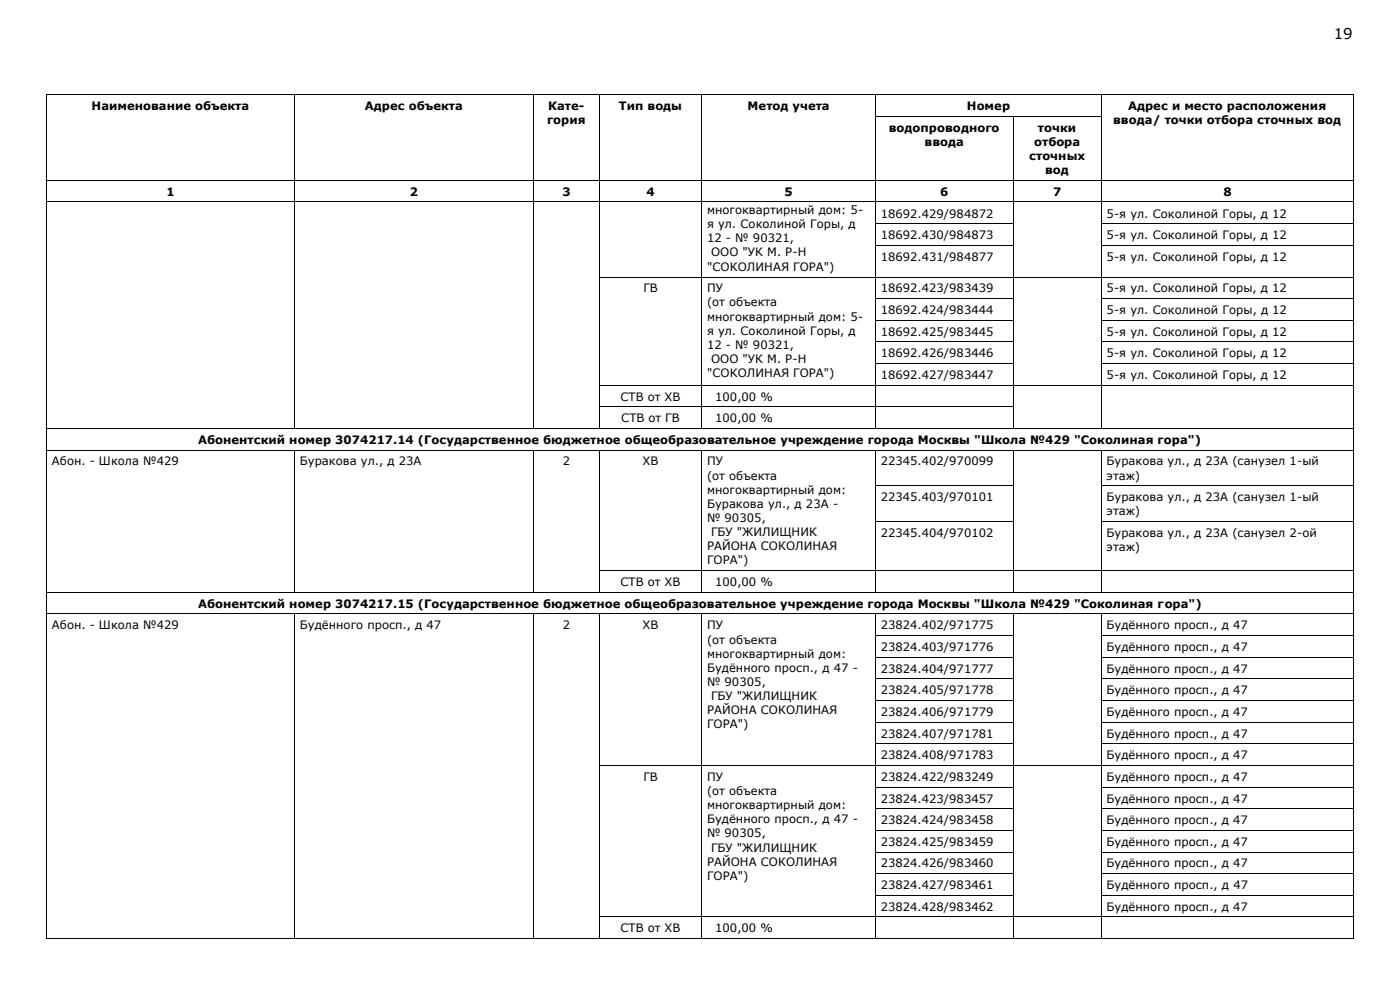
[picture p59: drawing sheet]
<svg xmlns="http://www.w3.org/2000/svg" width="297mm" height="210mm" viewBox="0 0 297 210" stroke-linecap="round" stroke-linejoin="round" font-family="sans-serif">
<defs><g id="words">
<text font-size="3.2" x="283" y="8.2">19</text>
<g font-size="2.5">
<text x="19.4" y="23.4">Наименование объекта</text>
<text x="77.4" y="23.4">Адрес объекта</text>
<text x="116.3" y="23.4">Кате-</text>
<text x="131.3" y="23.4">Тип воды</text>
<text x="158.6" y="23.4">Метод учета</text>
<text x="205.1" y="23.4">Номер</text>
<text x="239.3" y="23.4">Адрес и место расположения</text>
<text x="116.1" y="26.3">гория</text>
<text x="188.6" y="27.9">водопроводного</text>
<text x="220.2" y="27.9">точки</text>
<text x="236.2" y="26.3">ввода/ точки отбора сточных вод</text>
<text x="196.2" y="31">ввода</text>
<text x="218.3" y="34">сточных</text>
<text x="219.4" y="31">отбора</text>
<text x="35.4" y="41.5">1</text>
<text x="87" y="41.5">2</text>
<text x="119.3" y="41.5">3</text>
<text x="137.2" y="41.5">4</text>
<text x="166.4" y="41.5">5</text>
<text x="199.5" y="41.5">6</text>
<text x="221.7" y="36.9">вод</text>
<text x="223.4" y="41.5">7</text>
<text x="259.5" y="41.5">8</text>
<text x="150" y="45.4">многоквартирный дом: 5-</text>
<text x="186.8" y="46.2">18692.429/984872</text>
<text x="234.8" y="46.2">5-я ул. Соколиной Горы, д 12</text>
<text x="150" y="48.4">я ул. Соколиной Горы, д</text>
<text x="150" y="51.4">12 - № 90321,</text>
<text x="186.8" y="50.7">18692.430/984873</text>
<text x="234.8" y="50.7">5-я ул. Соколиной Горы, д 12</text>
<text x="150" y="57.4">&quot;СОКОЛИНАЯ ГОРА&quot;)</text>
<text x="150.9" y="54.4">ООО &quot;УК М. Р-Н</text>
<text x="186.8" y="55.3">18692.431/984877</text>
<text x="234.8" y="55.3">5-я ул. Соколиной Горы, д 12</text>
<text x="136.5" y="62">ГВ</text>
<text x="150" y="62">ПУ</text>
<text x="150" y="65">(от объекта</text>
<text x="186.8" y="62">18692.423/983439</text>
<text x="234.8" y="62">5-я ул. Соколиной Горы, д 12</text>
<text x="150" y="68">многоквартирный дом: 5-</text>
<text x="150" y="71">я ул. Соколиной Горы, д</text>
<text x="186.8" y="66.6">18692.424/983444</text>
<text x="186.8" y="71.2">18692.425/983445</text>
<text x="234.8" y="66.6">5-я ул. Соколиной Горы, д 12</text>
<text x="234.8" y="71.2">5-я ул. Соколиной Горы, д 12</text>
<text x="150" y="74">12 - № 90321,</text>
<text x="150.9" y="77">ООО &quot;УК М. Р-Н</text>
<text x="186.8" y="75.8">18692.426/983446</text>
<text x="234.8" y="75.8">5-я ул. Соколиной Горы, д 12</text>
<text x="150" y="80">&quot;СОКОЛИНАЯ ГОРА&quot;)</text>
<text x="186.8" y="80.4">18692.427/983447</text>
<text x="234.8" y="80.4">5-я ул. Соколиной Горы, д 12</text>
<text x="131.6" y="85">СТВ от ХВ</text>
<text x="131.8" y="89.6">СТВ от ГВ</text>
<text x="151.7" y="85">100,00 %</text>
<text x="151.7" y="89.6">100,00 %</text>
<text x="42" y="94.2">Абонентский номер 3074217.14 (Государственное бюджетное общеобразовательное учреждение города Москвы &quot;Школа №429 &quot;Соколиная гора&quot;)</text>
<text x="11" y="98.7">Абон. - Школа №429</text>
<text x="63.6" y="98.7">Буракова ул., д 23А</text>
<text x="119.4" y="98.7">2</text>
<text x="136.3" y="98.7">ХВ</text>
<text x="150" y="98.7">ПУ</text>
<text x="150" y="101.8">(от объекта</text>
<text x="186.8" y="98.7">22345.402/970099</text>
<text x="234.8" y="98.7">Буракова ул., д 23А (санузел 1-ый</text>
<text x="234.8" y="101.8">этаж)</text>
<text x="150" y="104.7">многоквартирный дом:</text>
<text x="150" y="107.7">Буракова ул., д 23А -</text>
<text x="186.8" y="106.3">22345.403/970101</text>
<text x="234.8" y="106.3">Буракова ул., д 23А (санузел 1-ый</text>
<text x="150" y="110.7">№ 90305,</text>
<text x="150.9" y="113.7">ГБУ &quot;ЖИЛИЩНИК</text>
<text x="186.8" y="113.9">22345.404/970102</text>
<text x="234.8" y="109.3">этаж)</text>
<text x="234.8" y="113.9">Буракова ул., д 23А (санузел 2-ой</text>
<text x="150" y="116.7">РАЙОНА СОКОЛИНАЯ</text>
<text x="150" y="119.7">ГОРА&quot;)</text>
<text x="234.8" y="116.9">этаж)</text>
<text x="131.6" y="124.4">СТВ от ХВ</text>
<text x="151.7" y="124.4">100,00 %</text>
<text x="42" y="128.9">Абонентский номер 3074217.15 (Государственное бюджетное общеобразовательное учреждение города Москвы &quot;Школа №429 &quot;Соколиная гора&quot;)</text>
<text x="11" y="133.5">Абон. - Школа №429</text>
<text x="63.6" y="133.5">Будённого просп., д 47</text>
<text x="119.4" y="133.5">2</text>
<text x="136.3" y="133.5">ХВ</text>
<text x="150" y="133.5">ПУ</text>
<text x="150" y="136.5">(от объекта</text>
<text x="186.8" y="133.5">23824.402/971775</text>
<text x="234.8" y="133.5">Будённого просп., д 47</text>
<text x="150" y="139.5">многоквартирный дом:</text>
<text x="150" y="142.5">Будённого просп., д 47 -</text>
<text x="186.8" y="138.1">23824.403/971776</text>
<text x="186.8" y="142.7">23824.404/971777</text>
<text x="234.8" y="138.1">Будённого просп., д 47</text>
<text x="234.8" y="142.7">Будённого просп., д 47</text>
<text x="150" y="145.5">№ 90305,</text>
<text x="150.9" y="148.5">ГБУ &quot;ЖИЛИЩНИК</text>
<text x="186.8" y="147.3">23824.405/971778</text>
<text x="234.8" y="147.3">Будённого просп., д 47</text>
<text x="150" y="151.5">РАЙОНА СОКОЛИНАЯ</text>
<text x="150" y="154.5">ГОРА&quot;)</text>
<text x="186.8" y="151.9">23824.406/971779</text>
<text x="234.8" y="151.9">Будённого просп., д 47</text>
<text x="186.8" y="156.5">23824.407/971781</text>
<text x="186.8" y="161.1">23824.408/971783</text>
<text x="234.8" y="156.5">Будённого просп., д 47</text>
<text x="234.8" y="161.1">Будённого просп., д 47</text>
<text x="136.5" y="165.6">ГВ</text>
<text x="150" y="165.6">ПУ</text>
<text x="186.8" y="165.6">23824.422/983249</text>
<text x="234.8" y="165.6">Будённого просп., д 47</text>
<text x="150" y="168.6">(от объекта</text>
<text x="150" y="171.7">многоквартирный дом:</text>
<text x="186.8" y="170.3">23824.423/983457</text>
<text x="234.8" y="170.3">Будённого просп., д 47</text>
<text x="150" y="174.7">Будённого просп., д 47 -</text>
<text x="150" y="177.6">№ 90305,</text>
<text x="186.8" y="174.8">23824.424/983458</text>
<text x="186.8" y="179.4">23824.425/983459</text>
<text x="234.8" y="174.8">Будённого просп., д 47</text>
<text x="234.8" y="179.4">Будённого просп., д 47</text>
<text x="150" y="183.6">РАЙОНА СОКОЛИНАЯ</text>
<text x="150.9" y="180.6">ГБУ &quot;ЖИЛИЩНИК</text>
<text x="186.8" y="184">23824.426/983460</text>
<text x="234.8" y="184">Будённого просп., д 47</text>
<text x="150" y="186.6">ГОРА&quot;)</text>
<text x="186.8" y="188.6">23824.427/983461</text>
<text x="234.8" y="188.6">Будённого просп., д 47</text>
<text x="131.6" y="197.8">СТВ от ХВ</text>
<text x="151.7" y="197.8">100,00 %</text>
<text x="186.8" y="193.2">23824.428/983462</text>
<text x="234.8" y="193.2">Будённого просп., д 47</text>
</g>
</g></defs>
<g fill="#000">
<path d="M9.8 20h.2v.2h-.2z" fill-rule="evenodd"/>
<path d="M9.8 20h.2v.2h-.2z" fill-rule="evenodd"/>
<path d="M9.8 24.6h.2v.2h-.2z" fill-rule="evenodd"/>
<path d="M9.8 38.2h.2v.2h-.2z" fill-rule="evenodd"/>
<path d="M62.4 20h.2v.2h-.2z" fill-rule="evenodd"/>
<path d="M62.4 24.6h.2v.2h-.2z" fill-rule="evenodd"/>
<path d="M62.4 38.2h.2v.2h-.2z" fill-rule="evenodd"/>
<path d="M113.1 20h.2v.2h-.2z" fill-rule="evenodd"/>
<path d="M113.1 24.6h.2v.2h-.2z" fill-rule="evenodd"/>
<path d="M113.1 38.2h.2v.2h-.2z" fill-rule="evenodd"/>
<path d="M127.1 20h.2v.2h-.2z" fill-rule="evenodd"/>
<path d="M127.1 24.6h.2v.2h-.2z" fill-rule="evenodd"/>
<path d="M127.1 38.2h.2v.2h-.2z" fill-rule="evenodd"/>
<path d="M148.8 20h.2v.2h-.2z" fill-rule="evenodd"/>
<path d="M148.8 24.6h.2v.2h-.2z" fill-rule="evenodd"/>
<path d="M148.8 38.2h.2v.2h-.2z" fill-rule="evenodd"/>
<path d="M185.6 20h.2v.2h-.2z" fill-rule="evenodd"/>
<path d="M185.6 24.6h.2v.2h-.2z" fill-rule="evenodd"/>
<path d="M185.6 38.2h.2v.2h-.2z" fill-rule="evenodd"/>
<path d="M214.8 24.6h.2v.2h-.2z" fill-rule="evenodd"/>
<path d="M214.8 38.2h.2v.2h-.2z" fill-rule="evenodd"/>
<path d="M233.6 20h.2v.2h-.2z" fill-rule="evenodd"/>
<path d="M233.6 24.6h.2v.2h-.2z" fill-rule="evenodd"/>
<path d="M233.6 38.2h.2v.2h-.2z" fill-rule="evenodd"/>
<path d="M287 20h.2v.2h-.2z" fill-rule="evenodd"/>
<path d="M287 20h.2v.2h-.2z" fill-rule="evenodd"/>
<path d="M287 24.6h.2v.2h-.2z" fill-rule="evenodd"/>
<path d="M287 38.2h.2v.2h-.2z" fill-rule="evenodd"/>
<path d="M9.8 42.8h.2v.1h-.2z" fill-rule="evenodd"/>
<path d="M9.8 47.4h.2v.1h-.2z" fill-rule="evenodd"/>
<path d="M9.8 52h.2v.1h-.2z" fill-rule="evenodd"/>
<path d="M9.8 58.7h.2v.2h-.2z" fill-rule="evenodd"/>
<path d="M62.4 42.8h.2v.1h-.2z" fill-rule="evenodd"/>
<path d="M62.4 47.4h.2v.1h-.2z" fill-rule="evenodd"/>
<path d="M62.4 52h.2v.1h-.2z" fill-rule="evenodd"/>
<path d="M62.4 58.7h.2v.2h-.2z" fill-rule="evenodd"/>
<path d="M113.1 42.8h.2v.1h-.2z" fill-rule="evenodd"/>
<path d="M113.1 47.4h.2v.1h-.2z" fill-rule="evenodd"/>
<path d="M113.1 52h.2v.1h-.2z" fill-rule="evenodd"/>
<path d="M113.1 58.7h.2v.2h-.2z" fill-rule="evenodd"/>
<path d="M127.1 42.8h.2v.1h-.2z" fill-rule="evenodd"/>
<path d="M127.1 47.4h.2v.1h-.2z" fill-rule="evenodd"/>
<path d="M127.1 52h.2v.1h-.2z" fill-rule="evenodd"/>
<path d="M127.1 58.7h.2v.2h-.2z" fill-rule="evenodd"/>
<path d="M148.8 42.8h.2v.1h-.2z" fill-rule="evenodd"/>
<path d="M148.8 47.4h.2v.1h-.2z" fill-rule="evenodd"/>
<path d="M148.8 52h.2v.1h-.2z" fill-rule="evenodd"/>
<path d="M148.8 58.7h.2v.2h-.2z" fill-rule="evenodd"/>
<path d="M185.6 42.8h.2v.1h-.2z" fill-rule="evenodd"/>
<path d="M185.6 47.4h.2v.1h-.2z" fill-rule="evenodd"/>
<path d="M185.6 52h.2v.1h-.2z" fill-rule="evenodd"/>
<path d="M185.6 58.7h.2v.2h-.2z" fill-rule="evenodd"/>
<path d="M214.8 42.8h.2v.1h-.2z" fill-rule="evenodd"/>
<path d="M214.8 47.4h.2v.1h-.2z" fill-rule="evenodd"/>
<path d="M214.8 52h.2v.1h-.2z" fill-rule="evenodd"/>
<path d="M214.8 58.7h.2v.2h-.2z" fill-rule="evenodd"/>
<path d="M233.6 42.8h.2v.1h-.2z" fill-rule="evenodd"/>
<path d="M233.6 47.4h.2v.1h-.2z" fill-rule="evenodd"/>
<path d="M233.6 52h.2v.1h-.2z" fill-rule="evenodd"/>
<path d="M233.6 58.7h.2v.2h-.2z" fill-rule="evenodd"/>
<path d="M287 42.8h.2v.1h-.2z" fill-rule="evenodd"/>
<path d="M287 47.4h.2v.1h-.2z" fill-rule="evenodd"/>
<path d="M287 52h.2v.1h-.2z" fill-rule="evenodd"/>
<path d="M287 58.7h.2v.2h-.2z" fill-rule="evenodd"/>
<path d="M9.8 63.3h.2v.1h-.2z" fill-rule="evenodd"/>
<path d="M9.8 67.8h.2v.2h-.2z" fill-rule="evenodd"/>
<path d="M9.8 72.4h.2v.2h-.2z" fill-rule="evenodd"/>
<path d="M9.8 77h.2v.2h-.2z" fill-rule="evenodd"/>
<path d="M62.4 63.3h.2v.1h-.2z" fill-rule="evenodd"/>
<path d="M62.4 67.8h.2v.2h-.2z" fill-rule="evenodd"/>
<path d="M62.4 72.4h.2v.2h-.2z" fill-rule="evenodd"/>
<path d="M62.4 77h.2v.2h-.2z" fill-rule="evenodd"/>
<path d="M113.1 63.3h.2v.1h-.2z" fill-rule="evenodd"/>
<path d="M113.1 67.8h.2v.2h-.2z" fill-rule="evenodd"/>
<path d="M113.1 72.4h.2v.2h-.2z" fill-rule="evenodd"/>
<path d="M113.1 77h.2v.2h-.2z" fill-rule="evenodd"/>
<path d="M127.1 63.3h.2v.1h-.2z" fill-rule="evenodd"/>
<path d="M127.1 67.8h.2v.2h-.2z" fill-rule="evenodd"/>
<path d="M127.1 72.4h.2v.2h-.2z" fill-rule="evenodd"/>
<path d="M127.1 77h.2v.2h-.2z" fill-rule="evenodd"/>
<path d="M148.8 63.3h.2v.1h-.2z" fill-rule="evenodd"/>
<path d="M148.8 67.8h.2v.2h-.2z" fill-rule="evenodd"/>
<path d="M148.8 72.4h.2v.2h-.2z" fill-rule="evenodd"/>
<path d="M148.8 77h.2v.2h-.2z" fill-rule="evenodd"/>
<path d="M185.6 63.3h.2v.1h-.2z" fill-rule="evenodd"/>
<path d="M185.6 67.8h.2v.2h-.2z" fill-rule="evenodd"/>
<path d="M185.6 72.4h.2v.2h-.2z" fill-rule="evenodd"/>
<path d="M185.6 77h.2v.2h-.2z" fill-rule="evenodd"/>
<path d="M214.8 63.3h.2v.1h-.2z" fill-rule="evenodd"/>
<path d="M214.8 67.8h.2v.2h-.2z" fill-rule="evenodd"/>
<path d="M214.8 72.4h.2v.2h-.2z" fill-rule="evenodd"/>
<path d="M214.8 77h.2v.2h-.2z" fill-rule="evenodd"/>
<path d="M233.6 63.3h.2v.1h-.2z" fill-rule="evenodd"/>
<path d="M233.6 67.8h.2v.2h-.2z" fill-rule="evenodd"/>
<path d="M233.6 72.4h.2v.2h-.2z" fill-rule="evenodd"/>
<path d="M233.6 77h.2v.2h-.2z" fill-rule="evenodd"/>
<path d="M287 63.3h.2v.1h-.2z" fill-rule="evenodd"/>
<path d="M287 67.8h.2v.2h-.2z" fill-rule="evenodd"/>
<path d="M287 72.4h.2v.2h-.2z" fill-rule="evenodd"/>
<path d="M287 77h.2v.2h-.2z" fill-rule="evenodd"/>
<path d="M9.8 81.6h.2v.2h-.2z" fill-rule="evenodd"/>
<path d="M9.8 86.2h.2v.2h-.2z" fill-rule="evenodd"/>
<path d="M9.8 90.8h.2v.1h-.2z" fill-rule="evenodd"/>
<path d="M9.8 95.4h.2v.2h-.2z" fill-rule="evenodd"/>
<path d="M62.4 81.6h.2v.2h-.2z" fill-rule="evenodd"/>
<path d="M62.4 86.2h.2v.2h-.2z" fill-rule="evenodd"/>
<path d="M62.4 90.8h.2v.1h-.2z" fill-rule="evenodd"/>
<path d="M62.4 95.4h.2v.2h-.2z" fill-rule="evenodd"/>
<path d="M113.1 81.6h.2v.2h-.2z" fill-rule="evenodd"/>
<path d="M113.1 86.2h.2v.2h-.2z" fill-rule="evenodd"/>
<path d="M113.1 90.8h.2v.1h-.2z" fill-rule="evenodd"/>
<path d="M113.1 95.4h.2v.2h-.2z" fill-rule="evenodd"/>
<path d="M127.1 81.6h.2v.2h-.2z" fill-rule="evenodd"/>
<path d="M127.1 86.2h.2v.2h-.2z" fill-rule="evenodd"/>
<path d="M127.1 90.8h.2v.1h-.2z" fill-rule="evenodd"/>
<path d="M127.1 95.4h.2v.2h-.2z" fill-rule="evenodd"/>
<path d="M148.8 81.6h.2v.2h-.2z" fill-rule="evenodd"/>
<path d="M148.8 86.2h.2v.2h-.2z" fill-rule="evenodd"/>
<path d="M148.8 90.8h.2v.1h-.2z" fill-rule="evenodd"/>
<path d="M148.8 95.4h.2v.2h-.2z" fill-rule="evenodd"/>
<path d="M185.6 81.6h.2v.2h-.2z" fill-rule="evenodd"/>
<path d="M185.6 86.2h.2v.2h-.2z" fill-rule="evenodd"/>
<path d="M185.6 90.8h.2v.1h-.2z" fill-rule="evenodd"/>
<path d="M185.6 95.4h.2v.2h-.2z" fill-rule="evenodd"/>
<path d="M214.8 81.6h.2v.2h-.2z" fill-rule="evenodd"/>
<path d="M214.8 86.2h.2v.2h-.2z" fill-rule="evenodd"/>
<path d="M214.8 90.8h.2v.1h-.2z" fill-rule="evenodd"/>
<path d="M214.8 95.4h.2v.2h-.2z" fill-rule="evenodd"/>
<path d="M233.6 81.6h.2v.2h-.2z" fill-rule="evenodd"/>
<path d="M233.6 86.2h.2v.2h-.2z" fill-rule="evenodd"/>
<path d="M233.6 90.8h.2v.1h-.2z" fill-rule="evenodd"/>
<path d="M233.6 95.4h.2v.2h-.2z" fill-rule="evenodd"/>
<path d="M287 81.6h.2v.2h-.2z" fill-rule="evenodd"/>
<path d="M287 86.2h.2v.2h-.2z" fill-rule="evenodd"/>
<path d="M287 90.8h.2v.1h-.2z" fill-rule="evenodd"/>
<path d="M287 95.4h.2v.2h-.2z" fill-rule="evenodd"/>
<path d="M9.8 103h.2v.1h-.2z" fill-rule="evenodd"/>
<path d="M9.8 110.6h.2v.1h-.2z" fill-rule="evenodd"/>
<path d="M62.4 103h.2v.1h-.2z" fill-rule="evenodd"/>
<path d="M62.4 110.6h.2v.1h-.2z" fill-rule="evenodd"/>
<path d="M113.1 103h.2v.1h-.2z" fill-rule="evenodd"/>
<path d="M113.1 110.6h.2v.1h-.2z" fill-rule="evenodd"/>
<path d="M127.1 103h.2v.1h-.2z" fill-rule="evenodd"/>
<path d="M127.1 110.6h.2v.1h-.2z" fill-rule="evenodd"/>
<path d="M148.8 103h.2v.1h-.2z" fill-rule="evenodd"/>
<path d="M148.8 110.6h.2v.1h-.2z" fill-rule="evenodd"/>
<path d="M185.6 103h.2v.1h-.2z" fill-rule="evenodd"/>
<path d="M185.6 110.6h.2v.1h-.2z" fill-rule="evenodd"/>
<path d="M214.8 103h.2v.1h-.2z" fill-rule="evenodd"/>
<path d="M214.8 110.6h.2v.1h-.2z" fill-rule="evenodd"/>
<path d="M233.6 103h.2v.1h-.2z" fill-rule="evenodd"/>
<path d="M233.6 110.6h.2v.1h-.2z" fill-rule="evenodd"/>
<path d="M287 103h.2v.1h-.2z" fill-rule="evenodd"/>
<path d="M287 110.6h.2v.1h-.2z" fill-rule="evenodd"/>
<path d="M9.8 121h.2v.1h-.2z" fill-rule="evenodd"/>
<path d="M9.8 125.6h.2v.2h-.2z" fill-rule="evenodd"/>
<path d="M9.8 130.2h.2v.1h-.2z" fill-rule="evenodd"/>
<path d="M9.8 134.8h.2v.1h-.2z" fill-rule="evenodd"/>
<path d="M9.8 139.4h.2v.1h-.2z" fill-rule="evenodd"/>
<path d="M62.4 121h.2v.1h-.2z" fill-rule="evenodd"/>
<path d="M62.4 125.6h.2v.2h-.2z" fill-rule="evenodd"/>
<path d="M62.4 130.2h.2v.1h-.2z" fill-rule="evenodd"/>
<path d="M62.4 134.8h.2v.1h-.2z" fill-rule="evenodd"/>
<path d="M62.4 139.4h.2v.1h-.2z" fill-rule="evenodd"/>
<path d="M113.1 121h.2v.1h-.2z" fill-rule="evenodd"/>
<path d="M113.1 125.6h.2v.2h-.2z" fill-rule="evenodd"/>
<path d="M113.1 130.2h.2v.1h-.2z" fill-rule="evenodd"/>
<path d="M113.1 134.8h.2v.1h-.2z" fill-rule="evenodd"/>
<path d="M113.1 139.4h.2v.1h-.2z" fill-rule="evenodd"/>
<path d="M127.1 121h.2v.1h-.2z" fill-rule="evenodd"/>
<path d="M127.1 125.6h.2v.2h-.2z" fill-rule="evenodd"/>
<path d="M127.1 130.2h.2v.1h-.2z" fill-rule="evenodd"/>
<path d="M127.1 134.8h.2v.1h-.2z" fill-rule="evenodd"/>
<path d="M127.1 139.4h.2v.1h-.2z" fill-rule="evenodd"/>
<path d="M148.8 121h.2v.1h-.2z" fill-rule="evenodd"/>
<path d="M148.8 125.6h.2v.2h-.2z" fill-rule="evenodd"/>
<path d="M148.8 130.2h.2v.1h-.2z" fill-rule="evenodd"/>
<path d="M148.8 134.8h.2v.1h-.2z" fill-rule="evenodd"/>
<path d="M148.8 139.4h.2v.1h-.2z" fill-rule="evenodd"/>
<path d="M185.6 121h.2v.1h-.2z" fill-rule="evenodd"/>
<path d="M185.6 125.6h.2v.2h-.2z" fill-rule="evenodd"/>
<path d="M185.6 130.2h.2v.1h-.2z" fill-rule="evenodd"/>
<path d="M185.6 134.8h.2v.1h-.2z" fill-rule="evenodd"/>
<path d="M185.6 139.4h.2v.1h-.2z" fill-rule="evenodd"/>
<path d="M214.8 121h.2v.1h-.2z" fill-rule="evenodd"/>
<path d="M214.8 125.6h.2v.2h-.2z" fill-rule="evenodd"/>
<path d="M214.8 130.2h.2v.1h-.2z" fill-rule="evenodd"/>
<path d="M214.8 134.8h.2v.1h-.2z" fill-rule="evenodd"/>
<path d="M214.8 139.4h.2v.1h-.2z" fill-rule="evenodd"/>
<path d="M233.6 121h.2v.1h-.2z" fill-rule="evenodd"/>
<path d="M233.6 125.6h.2v.2h-.2z" fill-rule="evenodd"/>
<path d="M233.6 130.2h.2v.1h-.2z" fill-rule="evenodd"/>
<path d="M233.6 134.8h.2v.1h-.2z" fill-rule="evenodd"/>
<path d="M233.6 139.4h.2v.1h-.2z" fill-rule="evenodd"/>
<path d="M287 121h.2v.1h-.2z" fill-rule="evenodd"/>
<path d="M287 125.6h.2v.2h-.2z" fill-rule="evenodd"/>
<path d="M287 130.2h.2v.1h-.2z" fill-rule="evenodd"/>
<path d="M287 134.8h.2v.1h-.2z" fill-rule="evenodd"/>
<path d="M287 139.4h.2v.1h-.2z" fill-rule="evenodd"/>
<path d="M9.8 143.9h.2v.2h-.2z" fill-rule="evenodd"/>
<path d="M9.8 148.5h.2v.2h-.2z" fill-rule="evenodd"/>
<path d="M9.8 153.1h.2v.2h-.2z" fill-rule="evenodd"/>
<path d="M9.8 157.7h.2v.2h-.2z" fill-rule="evenodd"/>
<path d="M62.4 143.9h.2v.2h-.2z" fill-rule="evenodd"/>
<path d="M62.4 148.5h.2v.2h-.2z" fill-rule="evenodd"/>
<path d="M62.4 153.1h.2v.2h-.2z" fill-rule="evenodd"/>
<path d="M62.4 157.7h.2v.2h-.2z" fill-rule="evenodd"/>
<path d="M113.1 143.9h.2v.2h-.2z" fill-rule="evenodd"/>
<path d="M113.1 148.5h.2v.2h-.2z" fill-rule="evenodd"/>
<path d="M113.1 153.1h.2v.2h-.2z" fill-rule="evenodd"/>
<path d="M113.1 157.7h.2v.2h-.2z" fill-rule="evenodd"/>
<path d="M127.1 143.9h.2v.2h-.2z" fill-rule="evenodd"/>
<path d="M127.1 148.5h.2v.2h-.2z" fill-rule="evenodd"/>
<path d="M127.1 153.1h.2v.2h-.2z" fill-rule="evenodd"/>
<path d="M127.1 157.7h.2v.2h-.2z" fill-rule="evenodd"/>
<path d="M148.8 143.9h.2v.2h-.2z" fill-rule="evenodd"/>
<path d="M148.8 148.5h.2v.2h-.2z" fill-rule="evenodd"/>
<path d="M148.8 153.1h.2v.2h-.2z" fill-rule="evenodd"/>
<path d="M148.8 157.7h.2v.2h-.2z" fill-rule="evenodd"/>
<path d="M185.6 143.9h.2v.2h-.2z" fill-rule="evenodd"/>
<path d="M185.6 148.5h.2v.2h-.2z" fill-rule="evenodd"/>
<path d="M185.6 153.1h.2v.2h-.2z" fill-rule="evenodd"/>
<path d="M185.6 157.7h.2v.2h-.2z" fill-rule="evenodd"/>
<path d="M214.8 143.9h.2v.2h-.2z" fill-rule="evenodd"/>
<path d="M214.8 148.5h.2v.2h-.2z" fill-rule="evenodd"/>
<path d="M214.8 153.1h.2v.2h-.2z" fill-rule="evenodd"/>
<path d="M214.8 157.7h.2v.2h-.2z" fill-rule="evenodd"/>
<path d="M233.6 143.9h.2v.2h-.2z" fill-rule="evenodd"/>
<path d="M233.6 148.5h.2v.2h-.2z" fill-rule="evenodd"/>
<path d="M233.6 153.1h.2v.2h-.2z" fill-rule="evenodd"/>
<path d="M233.6 157.7h.2v.2h-.2z" fill-rule="evenodd"/>
<path d="M287 143.9h.2v.2h-.2z" fill-rule="evenodd"/>
<path d="M287 148.5h.2v.2h-.2z" fill-rule="evenodd"/>
<path d="M287 153.1h.2v.2h-.2z" fill-rule="evenodd"/>
<path d="M287 157.7h.2v.2h-.2z" fill-rule="evenodd"/>
<path d="M9.8 162.3h.2v.2h-.2z" fill-rule="evenodd"/>
<path d="M9.8 166.9h.2v.1h-.2z" fill-rule="evenodd"/>
<path d="M9.8 171.5h.2v.2h-.2z" fill-rule="evenodd"/>
<path d="M9.8 176.1h.2v.1h-.2z" fill-rule="evenodd"/>
<path d="M62.4 162.3h.2v.2h-.2z" fill-rule="evenodd"/>
<path d="M62.4 166.9h.2v.1h-.2z" fill-rule="evenodd"/>
<path d="M62.4 171.5h.2v.2h-.2z" fill-rule="evenodd"/>
<path d="M62.4 176.1h.2v.1h-.2z" fill-rule="evenodd"/>
<path d="M113.1 162.3h.2v.2h-.2z" fill-rule="evenodd"/>
<path d="M113.1 166.9h.2v.1h-.2z" fill-rule="evenodd"/>
<path d="M113.1 171.5h.2v.2h-.2z" fill-rule="evenodd"/>
<path d="M113.1 176.1h.2v.1h-.2z" fill-rule="evenodd"/>
<path d="M127.1 162.3h.2v.2h-.2z" fill-rule="evenodd"/>
<path d="M127.1 166.9h.2v.1h-.2z" fill-rule="evenodd"/>
<path d="M127.1 171.5h.2v.2h-.2z" fill-rule="evenodd"/>
<path d="M127.1 176.1h.2v.1h-.2z" fill-rule="evenodd"/>
<path d="M148.8 162.3h.2v.2h-.2z" fill-rule="evenodd"/>
<path d="M148.8 166.9h.2v.1h-.2z" fill-rule="evenodd"/>
<path d="M148.8 171.5h.2v.2h-.2z" fill-rule="evenodd"/>
<path d="M148.8 176.1h.2v.1h-.2z" fill-rule="evenodd"/>
<path d="M185.6 162.3h.2v.2h-.2z" fill-rule="evenodd"/>
<path d="M185.6 166.9h.2v.1h-.2z" fill-rule="evenodd"/>
<path d="M185.6 171.5h.2v.2h-.2z" fill-rule="evenodd"/>
<path d="M185.6 176.1h.2v.1h-.2z" fill-rule="evenodd"/>
<path d="M214.8 162.3h.2v.2h-.2z" fill-rule="evenodd"/>
<path d="M214.8 166.9h.2v.1h-.2z" fill-rule="evenodd"/>
<path d="M214.8 171.5h.2v.2h-.2z" fill-rule="evenodd"/>
<path d="M214.8 176.1h.2v.1h-.2z" fill-rule="evenodd"/>
<path d="M233.6 162.3h.2v.2h-.2z" fill-rule="evenodd"/>
<path d="M233.6 166.9h.2v.1h-.2z" fill-rule="evenodd"/>
<path d="M233.6 171.5h.2v.2h-.2z" fill-rule="evenodd"/>
<path d="M233.6 176.1h.2v.1h-.2z" fill-rule="evenodd"/>
<path d="M287 162.3h.2v.2h-.2z" fill-rule="evenodd"/>
<path d="M287 166.9h.2v.1h-.2z" fill-rule="evenodd"/>
<path d="M287 171.5h.2v.2h-.2z" fill-rule="evenodd"/>
<path d="M287 176.1h.2v.1h-.2z" fill-rule="evenodd"/>
<path d="M9.8 180.7h.2v.1h-.2z" fill-rule="evenodd"/>
<path d="M9.8 185.3h.2v.1h-.2z" fill-rule="evenodd"/>
<path d="M9.8 189.8h.2v.2h-.2z" fill-rule="evenodd"/>
<path d="M9.8 194.4h.2v.2h-.2z" fill-rule="evenodd"/>
<path d="M9.8 199h.2v.2h-.2z" fill-rule="evenodd"/>
<path d="M9.8 199h.2v.2h-.2z" fill-rule="evenodd"/>
<path d="M62.4 180.7h.2v.1h-.2z" fill-rule="evenodd"/>
<path d="M62.4 185.3h.2v.1h-.2z" fill-rule="evenodd"/>
<path d="M62.4 189.8h.2v.2h-.2z" fill-rule="evenodd"/>
<path d="M62.4 194.4h.2v.2h-.2z" fill-rule="evenodd"/>
<path d="M62.4 199h.2v.2h-.2z" fill-rule="evenodd"/>
<path d="M113.1 180.7h.2v.1h-.2z" fill-rule="evenodd"/>
<path d="M113.1 185.3h.2v.1h-.2z" fill-rule="evenodd"/>
<path d="M113.1 189.8h.2v.2h-.2z" fill-rule="evenodd"/>
<path d="M113.1 194.4h.2v.2h-.2z" fill-rule="evenodd"/>
<path d="M113.1 199h.2v.2h-.2z" fill-rule="evenodd"/>
<path d="M127.1 180.7h.2v.1h-.2z" fill-rule="evenodd"/>
<path d="M127.1 185.3h.2v.1h-.2z" fill-rule="evenodd"/>
<path d="M127.1 189.8h.2v.2h-.2z" fill-rule="evenodd"/>
<path d="M127.1 194.4h.2v.2h-.2z" fill-rule="evenodd"/>
<path d="M127.1 199h.2v.2h-.2z" fill-rule="evenodd"/>
<path d="M148.8 180.7h.2v.1h-.2z" fill-rule="evenodd"/>
<path d="M148.8 185.3h.2v.1h-.2z" fill-rule="evenodd"/>
<path d="M148.8 189.8h.2v.2h-.2z" fill-rule="evenodd"/>
<path d="M148.8 194.4h.2v.2h-.2z" fill-rule="evenodd"/>
<path d="M148.8 199h.2v.2h-.2z" fill-rule="evenodd"/>
<path d="M185.6 180.7h.2v.1h-.2z" fill-rule="evenodd"/>
<path d="M185.6 185.3h.2v.1h-.2z" fill-rule="evenodd"/>
<path d="M185.6 189.8h.2v.2h-.2z" fill-rule="evenodd"/>
<path d="M185.6 194.4h.2v.2h-.2z" fill-rule="evenodd"/>
<path d="M185.6 199h.2v.2h-.2z" fill-rule="evenodd"/>
<path d="M214.8 180.7h.2v.1h-.2z" fill-rule="evenodd"/>
<path d="M214.8 185.3h.2v.1h-.2z" fill-rule="evenodd"/>
<path d="M214.8 189.8h.2v.2h-.2z" fill-rule="evenodd"/>
<path d="M214.8 194.4h.2v.2h-.2z" fill-rule="evenodd"/>
<path d="M214.8 199h.2v.2h-.2z" fill-rule="evenodd"/>
<path d="M233.6 180.7h.2v.1h-.2z" fill-rule="evenodd"/>
<path d="M233.6 185.3h.2v.1h-.2z" fill-rule="evenodd"/>
<path d="M233.6 189.8h.2v.2h-.2z" fill-rule="evenodd"/>
<path d="M233.6 194.4h.2v.2h-.2z" fill-rule="evenodd"/>
<path d="M233.6 199h.2v.2h-.2z" fill-rule="evenodd"/>
<path d="M287 180.7h.2v.1h-.2z" fill-rule="evenodd"/>
<path d="M287 185.3h.2v.1h-.2z" fill-rule="evenodd"/>
<path d="M287 189.8h.2v.2h-.2z" fill-rule="evenodd"/>
<path d="M287 194.4h.2v.2h-.2z" fill-rule="evenodd"/>
<path d="M287 199h.2v.2h-.2z" fill-rule="evenodd"/>
<path d="M287 199h.2v.2h-.2z" fill-rule="evenodd"/>
</g>
<g fill="none" stroke="#000" stroke-width=".21">
<path d="M9.9 20.2v4.4M9.9 24.8v13.4M9.9 38.4v4.4M10 20.1h52.4M10 38.3h52.4M62.5 20.2v4.4M62.5 24.8v13.4M62.5 38.4v4.4M62.6 20.1h50.5M62.6 38.3h50.5M113.2 20.2v4.4M113.2 24.8v13.4"/>
<path d="M113.2 38.4v4.4M113.3 20.1h13.8M113.3 38.3h13.8M127.2 20.2v4.4M127.2 24.8v13.4M127.2 38.4v4.4M127.3 20.1h21.5M127.3 38.3h21.5M148.9 20.2v4.4M148.9 24.8v13.4M148.9 38.4v4.4M149 20.1h36.6"/>
<path d="M149 38.3h36.6M185.7 20.2v4.4M185.7 24.8v13.4M185.7 38.4v4.4M185.8 20.1h47.8M185.8 24.7h29M185.8 38.3h29M214.9 24.8v13.4M214.9 38.4v4.4M215 24.7h18.6M215 38.3h18.6M233.7 20.2v4.4"/>
<path d="M233.7 24.8v13.4M233.7 38.4v4.4M233.8 20.1h53.2M233.8 38.3h53.2M287.1 20.2v4.4M287.1 24.8v13.4M287.1 38.4v4.4M9.9 42.9v4.5M9.9 47.5v4.5M9.9 52.1v6.6M9.9 58.9v4.4M10 42.8h52.4"/>
<path d="M62.5 42.9v4.5M62.5 47.5v4.5M62.5 52.1v6.6M62.5 58.9v4.4M62.6 42.8h50.5M113.2 42.9v4.5M113.2 47.5v4.5M113.2 52.1v6.6M113.2 58.9v4.4M113.3 42.8h13.8M127.2 42.9v4.5M127.2 47.5v4.5"/>
<path d="M127.2 52.1v6.6M127.2 58.9v4.4M127.3 42.8h21.5M127.3 58.8h21.5M148.9 42.9v4.5M148.9 47.5v4.5M148.9 52.1v6.6M148.9 58.9v4.4M149 42.8h36.6M149 58.8h36.6M185.7 42.9v4.5M185.7 47.5v4.5"/>
<path d="M185.7 52.1v6.6M185.7 58.9v4.4M185.8 42.8h29M185.8 47.5h29M185.8 52h29M185.8 58.8h29M214.9 42.9v4.5M214.9 47.5v4.5M214.9 52.1v6.6M214.9 58.9v4.4M215 42.8h18.6M215 58.8h18.6"/>
<path d="M233.7 42.9v4.5M233.7 47.5v4.5M233.7 52.1v6.6M233.7 58.9v4.4M233.8 42.8h53.2M233.8 47.5h53.2M233.8 52h53.2M233.8 58.8h53.2M287.1 42.9v4.5M287.1 47.5v4.5M287.1 52.1v6.6M287.1 58.9v4.4"/>
<path d="M9.9 63.4v4.4M9.9 68v4.4M9.9 72.6v4.4M9.9 77.2v4.4M62.5 63.4v4.4M62.5 68v4.4M62.5 72.6v4.4M62.5 77.2v4.4M113.2 63.4v4.4M113.2 68v4.4M113.2 72.6v4.4M113.2 77.2v4.4"/>
<path d="M127.2 63.4v4.4M127.2 68v4.4M127.2 72.6v4.4M127.2 77.2v4.4M148.9 63.4v4.4M148.9 68v4.4M148.9 72.6v4.4M148.9 77.2v4.4M185.7 63.4v4.4M185.7 68v4.4M185.7 72.6v4.4M185.7 77.2v4.4"/>
<path d="M185.8 63.3h29M185.8 67.9h29M185.8 72.5h29M185.8 77.1h29M214.9 63.4v4.4M214.9 68v4.4M214.9 72.6v4.4M214.9 77.2v4.4M233.7 63.4v4.4M233.7 68v4.4M233.7 72.6v4.4M233.7 77.2v4.4"/>
<path d="M233.8 63.3h53.2M233.8 67.9h53.2M233.8 72.5h53.2M233.8 77.1h53.2M287.1 63.4v4.4M287.1 68v4.4M287.1 72.6v4.4M287.1 77.2v4.4M9.9 81.8v4.4M9.9 86.4v4.4M9.9 90.9v4.5M9.9 95.6v7.4"/>
<path d="M10 90.9h52.4M10 95.5h52.4M62.5 81.8v4.4M62.5 86.4v4.4M62.5 95.6v7.4M62.6 90.9h50.5M62.6 95.5h50.5M113.2 81.8v4.4M113.2 86.4v4.4M113.2 95.6v7.4M113.3 90.9h13.8M113.3 95.5h13.8"/>
<path d="M127.2 81.8v4.4M127.2 86.4v4.4M127.2 95.6v7.4M127.3 81.7h21.5M127.3 86.3h21.5M127.3 90.9h21.5M127.3 95.5h21.5M148.9 81.8v4.4M148.9 86.4v4.4M148.9 95.6v7.4M149 81.7h36.6M149 86.3h36.6"/>
<path d="M149 90.9h36.6M149 95.5h36.6M185.7 81.8v4.4M185.7 86.4v4.4M185.7 95.6v7.4M185.8 81.7h29M185.8 86.3h29M185.8 90.9h29M185.8 95.5h29M214.9 81.8v4.4M214.9 86.4v4.4M214.9 95.6v7.4"/>
<path d="M215 81.7h18.6M215 90.9h18.6M215 95.5h18.6M233.7 81.8v4.4M233.7 86.4v4.4M233.7 95.6v7.4M233.8 81.7h53.2M233.8 90.9h53.2M233.8 95.5h53.2M287.1 81.8v4.4M287.1 86.4v4.4M287.1 90.9v4.5"/>
<path d="M287.1 95.6v7.4M9.9 103.1v7.5M9.9 110.7v10.3M62.5 103.1v7.5M62.5 110.7v10.3M113.2 103.1v7.5M113.2 110.7v10.3M127.2 103.1v7.5M127.2 110.7v10.3M148.9 103.1v7.5M148.9 110.7v10.3M185.7 103.1v7.5"/>
<path d="M185.7 110.7v10.3M185.8 103.1h29M185.8 110.6h29M214.9 103.1v7.5M214.9 110.7v10.3M233.7 103.1v7.5M233.7 110.7v10.3M233.8 103.1h53.2M233.8 110.6h53.2M287.1 103.1v7.5M287.1 110.7v10.3M9.9 121.1v4.5"/>
<path d="M9.9 125.8v4.4M9.9 130.3v4.5M9.9 134.9v4.5M9.9 139.5v4.4M10 125.7h52.4M10 130.2h52.4M62.5 121.1v4.5M62.5 130.3v4.5M62.5 134.9v4.5M62.5 139.5v4.4M62.6 125.7h50.5M62.6 130.2h50.5"/>
<path d="M113.2 121.1v4.5M113.2 130.3v4.5M113.2 134.9v4.5M113.2 139.5v4.4M113.3 125.7h13.8M113.3 130.2h13.8M127.2 121.1v4.5M127.2 130.3v4.5M127.2 134.9v4.5M127.2 139.5v4.4M127.3 121.1h21.5M127.3 125.7h21.5"/>
<path d="M127.3 130.2h21.5M148.9 121.1v4.5M148.9 130.3v4.5M148.9 134.9v4.5M148.9 139.5v4.4M149 121.1h36.6M149 125.7h36.6M149 130.2h36.6M185.7 121.1v4.5M185.7 130.3v4.5M185.7 134.9v4.5M185.7 139.5v4.4"/>
<path d="M185.8 121.1h29M185.8 125.7h29M185.8 130.2h29M185.8 134.9h29M185.8 139.4h29M214.9 121.1v4.5M214.9 130.3v4.5M214.9 134.9v4.5M214.9 139.5v4.4M215 121.1h18.6M215 125.7h18.6M215 130.2h18.6"/>
<path d="M233.7 121.1v4.5M233.7 130.3v4.5M233.7 134.9v4.5M233.7 139.5v4.4M233.8 121.1h53.2M233.8 125.7h53.2M233.8 130.2h53.2M233.8 134.9h53.2M233.8 139.4h53.2M287.1 121.1v4.5M287.1 125.8v4.4M287.1 130.3v4.5"/>
<path d="M287.1 134.9v4.5M287.1 139.5v4.4M9.9 144.1v4.4M9.9 148.7v4.4M9.9 153.3v4.4M9.9 157.9v4.4M62.5 144.1v4.4M62.5 148.7v4.4M62.5 153.3v4.4M62.5 157.9v4.4M113.2 144.1v4.4M113.2 148.7v4.4"/>
<path d="M113.2 153.3v4.4M113.2 157.9v4.4M127.2 144.1v4.4M127.2 148.7v4.4M127.2 153.3v4.4M127.2 157.9v4.4M148.9 144.1v4.4M148.9 148.7v4.4M148.9 153.3v4.4M148.9 157.9v4.4M185.7 144.1v4.4M185.7 148.7v4.4"/>
<path d="M185.7 153.3v4.4M185.7 157.9v4.4M185.8 144h29M185.8 148.6h29M185.8 153.2h29M185.8 157.8h29M214.9 144.1v4.4M214.9 148.7v4.4M214.9 153.3v4.4M214.9 157.9v4.4M233.7 144.1v4.4M233.7 148.7v4.4"/>
<path d="M233.7 153.3v4.4M233.7 157.9v4.4M233.8 144h53.2M233.8 148.6h53.2M233.8 153.2h53.2M233.8 157.8h53.2M287.1 144.1v4.4M287.1 148.7v4.4M287.1 153.3v4.4M287.1 157.9v4.4M9.9 162.5v4.4M9.9 167v4.5"/>
<path d="M9.9 171.7v4.4M9.9 176.2v4.5M62.5 162.5v4.4M62.5 167v4.5M62.5 171.7v4.4M62.5 176.2v4.5M113.2 162.5v4.4M113.2 167v4.5M113.2 171.7v4.4M113.2 176.2v4.5M127.2 162.5v4.4M127.2 167v4.5"/>
<path d="M127.2 171.7v4.4M127.2 176.2v4.5M127.3 162.4h21.5M148.9 162.5v4.4M148.9 167v4.5M148.9 171.7v4.4M148.9 176.2v4.5M149 162.4h36.6M185.7 162.5v4.4M185.7 167v4.5M185.7 171.7v4.4M185.7 176.2v4.5"/>
<path d="M185.8 162.4h29M185.8 167h29M185.8 171.6h29M185.8 176.1h29M214.9 162.5v4.4M214.9 167v4.5M214.9 171.7v4.4M214.9 176.2v4.5M215 162.4h18.6M233.7 162.5v4.4M233.7 167v4.5M233.7 171.7v4.4"/>
<path d="M233.7 176.2v4.5M233.8 162.4h53.2M233.8 167h53.2M233.8 171.6h53.2M233.8 176.1h53.2M287.1 162.5v4.4M287.1 167v4.5M287.1 171.7v4.4M287.1 176.2v4.5M9.9 180.8v4.5M9.9 185.4v4.4M9.9 190v4.4"/>
<path d="M9.9 194.6v4.4M10 199.1h52.4M62.5 180.8v4.5M62.5 185.4v4.4M62.5 190v4.4M62.5 194.6v4.4M62.6 199.1h50.5M113.2 180.8v4.5M113.2 185.4v4.4M113.2 190v4.4M113.2 194.6v4.4M113.3 199.1h13.8"/>
<path d="M127.2 180.8v4.5M127.2 185.4v4.4M127.2 190v4.4M127.2 194.6v4.4M127.3 194.5h21.5M127.3 199.1h21.5M148.9 180.8v4.5M148.9 185.4v4.4M148.9 190v4.4M148.9 194.6v4.4M149 194.5h36.6M149 199.1h36.6"/>
<path d="M185.7 180.8v4.5M185.7 185.4v4.4M185.7 190v4.4M185.7 194.6v4.4M185.8 180.8h29M185.8 185.3h29M185.8 189.9h29M185.8 194.5h29M185.8 199.1h29M214.9 180.8v4.5M214.9 185.4v4.4M214.9 190v4.4"/>
<path d="M214.9 194.6v4.4M215 194.5h18.6M215 199.1h18.6M233.7 180.8v4.5M233.7 185.4v4.4M233.7 190v4.4M233.7 194.6v4.4M233.8 180.8h53.2M233.8 185.3h53.2M233.8 189.9h53.2M233.8 194.5h53.2M233.8 199.1h53.2"/>
<path d="M287.1 180.8v4.5M287.1 185.4v4.4M287.1 190v4.4M287.1 194.6v4.4"/>
</g>
<use href="#words"/>
</svg>
